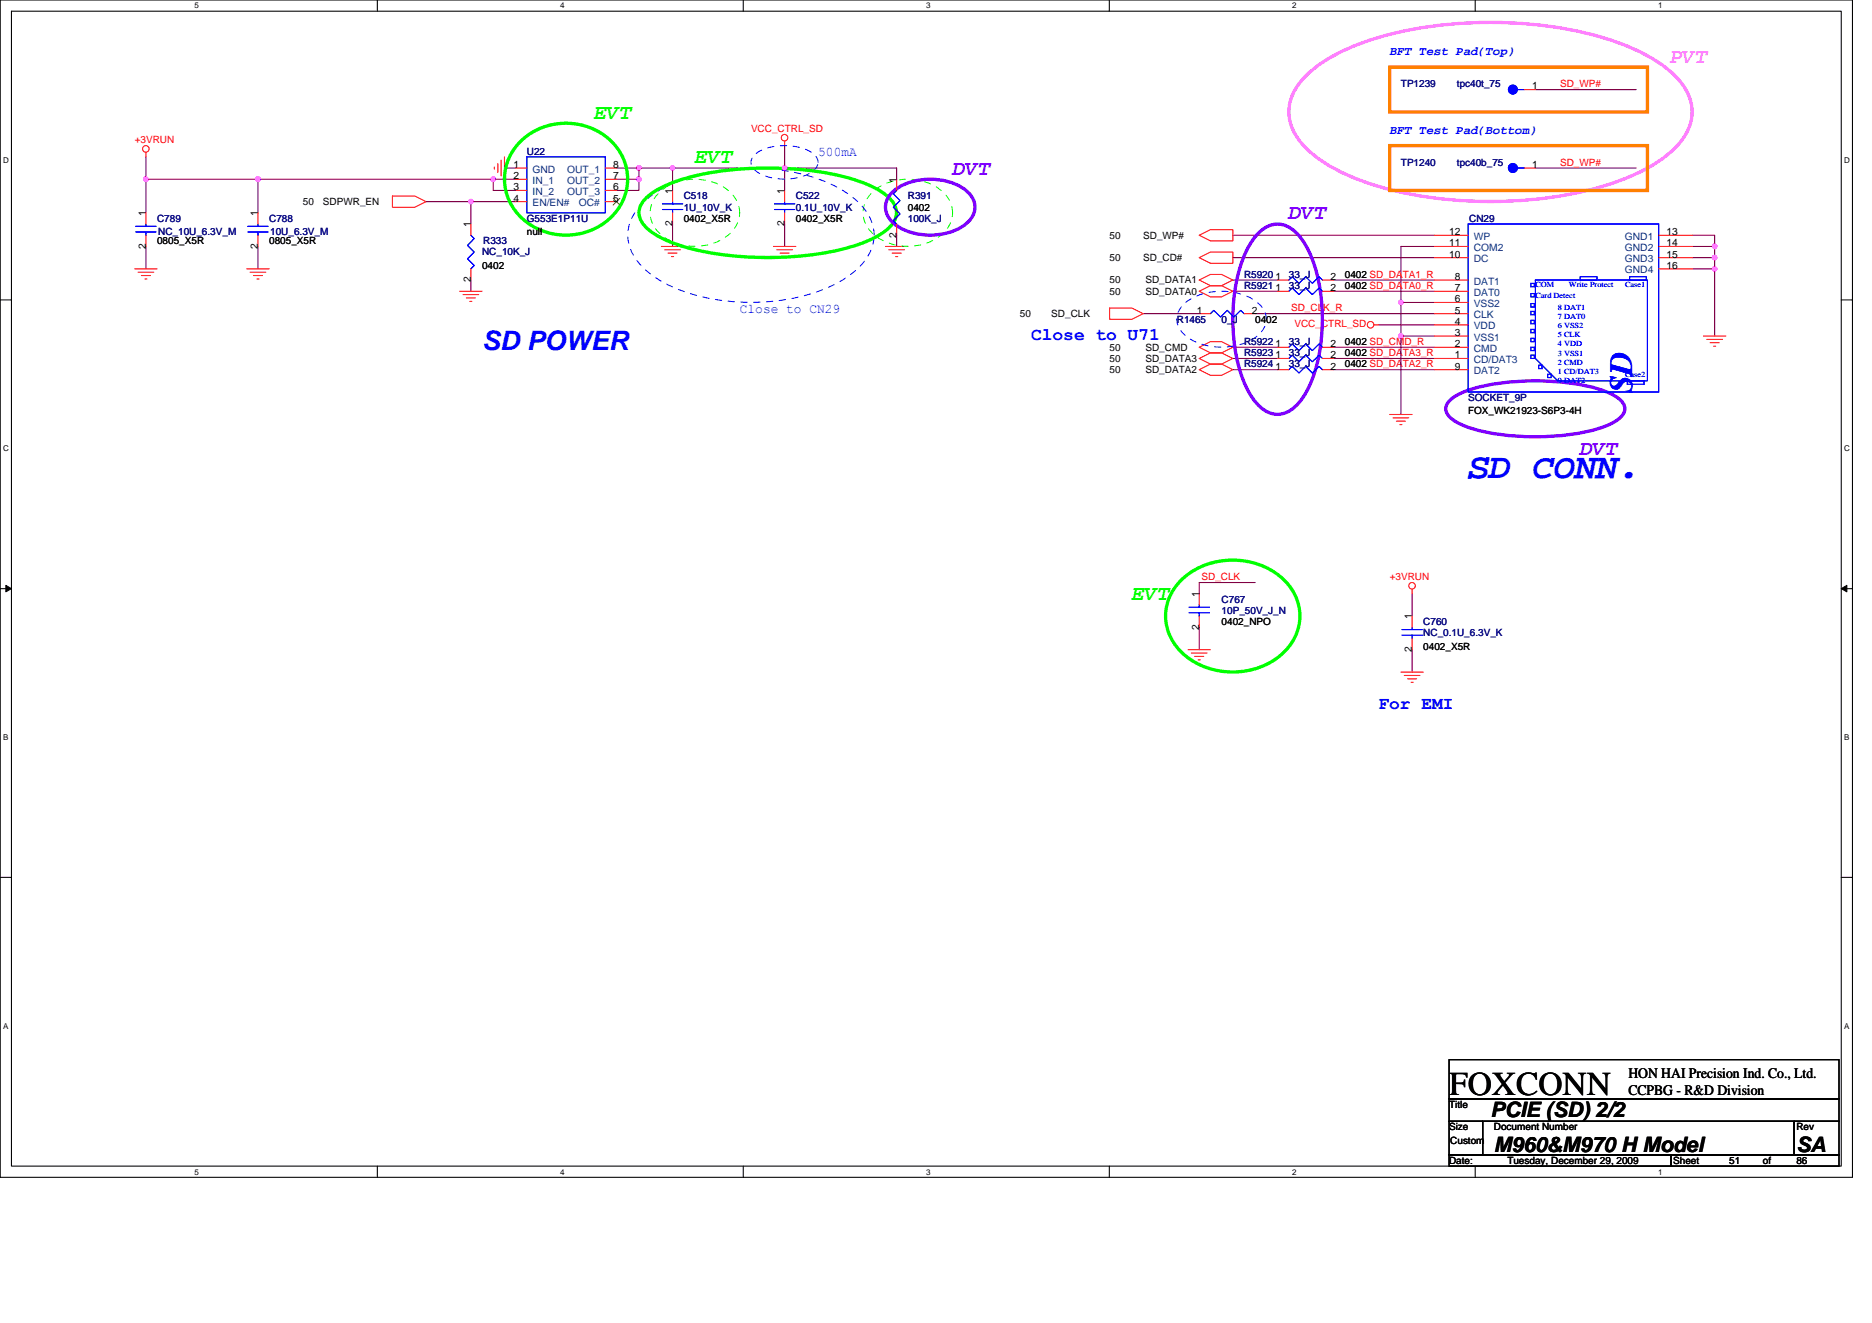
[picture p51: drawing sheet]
<svg xmlns="http://www.w3.org/2000/svg" width="297mm" height="210mm" viewBox="0 0 297 210" stroke-linecap="round" stroke-linejoin="round" font-family="sans-serif">
<defs><g id="words">
<text font-size="5.7" fill="#00f" x="233" y="75.8">SD CONN.</text>
<text font-size="5.3" x="229.9" y="173.8">FOXCONN</text>
<text font-size="5.1" fill="#00f" x="259" y="62.4" transform="rotate(-90 259 62.4)">SD</text>
<text font-size="4.3" fill="#00f" x="76.5" y="55.5">SD POWER</text>
<text font-size="3.4" fill="#ff80ff" x="265" y="9.9">PVT</text>
<g font-size="3.4" fill="#0f0">
<text x="94.3" y="18.8">EVT</text>
<text x="110.3" y="25.9">EVT</text>
<text x="179.6" y="95.3">EVT</text>
</g>
<g font-size="3.4" fill="#8000ff">
<text x="151.2" y="27.7">DVT</text>
<text x="204.5" y="34.8">DVT</text>
<text x="250.7" y="72.2">DVT</text>
</g>
<g font-size="3.4">
<text x="236.5" y="177.4">PCIE (SD) 2/2</text>
<text x="237" y="182.9">M960&amp;M970 H Model</text>
<text x="285" y="182.9">SA</text>
</g>
<g font-size="2.8" fill="#00f">
<text x="163.6" y="53.9">Close to U71</text>
<text x="218.7" y="112.6">For EMI</text>
</g>
<g font-size="2.3">
<text x="258.4" y="171.1">HON HAI Precision Ind. Co., Ltd.</text>
<text x="258.4" y="173.8">CCPBG - R&amp;D Division</text>
</g>
<g font-size="2.1" fill="#00f">
<text x="129.8" y="24.8">500mA</text>
<text x="117.4" y="49.7">Close to CN29</text>
</g>
<g font-size="1.9" fill="#00f">
<text x="220.5" y="8.8">BFT Test Pad(Top)</text>
<text x="220.5" y="21.2">BFT Test Pad(Bottom)</text>
</g>
<g font-size="1.6" fill="#000080">
<text x="222.3" y="13.9">TP1239</text>
<text x="231.2" y="13.9">tpc40t_75</text>
<text x="83.6" y="24.5">U22</text>
<text x="222.3" y="26.3">TP1240</text>
<text x="231.2" y="26.3">tpc40b_75</text>
<text x="24.9" y="35.2">C789</text>
<text x="42.7" y="35.2">C788</text>
<text x="83.6" y="35.2">G553E1P11U</text>
<text x="108.5" y="31.6">C518</text>
<text x="108.5" y="33.4">1U_10V_K</text>
<text x="126.3" y="31.6">C522</text>
<text x="126.3" y="33.4">0.1U_10V_K</text>
<text x="144.1" y="31.6">R391</text>
<text x="144.1" y="35.2">100K_J</text>
<text x="233.1" y="35.2">CN29</text>
<text x="25.1" y="37.3">NC_10U_6.3V_M</text>
<text x="42.9" y="37.3">10U_6.3V_M</text>
<text x="76.5" y="40.5">NC_10K_J</text>
<text x="76.7" y="38.8">R333</text>
<text x="197.4" y="44.1">R5920</text>
<text x="197.4" y="45.9">R5921</text>
<text x="204.5" y="44.1">33_J</text>
<text x="204.5" y="45.9">33_J</text>
<text x="186.7" y="51.2">R1465</text>
<text x="193.8" y="51.2">0_J</text>
<text x="197.4" y="54.8">R5922</text>
<text x="197.4" y="56.5">R5923</text>
<text x="197.4" y="58.3">R5924</text>
<text x="204.5" y="54.8">33_J</text>
<text x="204.5" y="56.5">33_J</text>
<text x="204.5" y="58.3">33_J</text>
<text x="233" y="63.6">SOCKET_9P</text>
<text x="193.8" y="95.7">C767</text>
<text x="193.8" y="97.4">10P_50V_J_N</text>
<text x="225.8" y="99.2">C760</text>
<text x="225.8" y="101">NC_0.1U_6.3V_K</text>
</g>
<g font-size="1.6">
<text x="243.1" y="14.2">1</text>
<text x="81.5" y="26.6">1</text>
<text x="81.5" y="28.4">2</text>
<text x="97.3" y="26.6">8</text>
<text x="97.3" y="28.4">7</text>
<text x="142.3" y="29" transform="rotate(-90 142.3 29)">1</text>
<text x="243.1" y="26.6">1</text>
<text x="23.1" y="34.3" transform="rotate(-90 23.1 34.3)">1</text>
<text x="40.9" y="34.3" transform="rotate(-90 40.9 34.3)">1</text>
<text x="48" y="32.5">50</text>
<text x="51.2" y="32.5">SDPWR_EN</text>
<text x="81.5" y="30.2">3</text>
<text x="81.5" y="32">4</text>
<text x="97.3" y="32">5</text>
<text x="97.3" y="30.2">6</text>
<text x="106.7" y="35.9" transform="rotate(-90 106.7 35.9)">2</text>
<text x="106.7" y="30.8" transform="rotate(-90 106.7 30.8)">1</text>
<text x="108.5" y="35.2">0402_X5R</text>
<text x="124.5" y="35.9" transform="rotate(-90 124.5 35.9)">2</text>
<text x="124.5" y="30.8" transform="rotate(-90 124.5 30.8)">1</text>
<text x="126.3" y="35.2">0402_X5R</text>
<text x="144.1" y="33.4">0402</text>
<text x="23.1" y="39.5" transform="rotate(-90 23.1 39.5)">2</text>
<text x="24.9" y="38.8">0805_X5R</text>
<text x="40.9" y="39.5" transform="rotate(-90 40.9 39.5)">2</text>
<text x="42.7" y="38.8">0805_X5R</text>
<text x="74.7" y="36.1" transform="rotate(-90 74.7 36.1)">1</text>
<text x="83.6" y="37.3">null</text>
<text x="142.3" y="37.7" transform="rotate(-90 142.3 37.7)">2</text>
<text x="176.1" y="41.4">50</text>
<text x="176.1" y="37.9">50</text>
<text x="181.4" y="41.4">SD_CD#</text>
<text x="181.4" y="37.9">SD_WP#</text>
<text x="229.9" y="37.3">12</text>
<text x="229.9" y="40.9">10</text>
<text x="229.9" y="39.1">11</text>
<text x="264.4" y="39.1">14</text>
<text x="264.4" y="37.3">13</text>
<text x="264.4" y="40.9">15</text>
<text x="74.7" y="44.8" transform="rotate(-90 74.7 44.8)">2</text>
<text x="76.5" y="42.7">0402</text>
<text x="176.1" y="46.8">50</text>
<text x="176.1" y="45">50</text>
<text x="181.8" y="46.8">SD_DATA0</text>
<text x="181.8" y="45">SD_DATA1</text>
<text x="202.4" y="44.4">1</text>
<text x="202.4" y="46.2">1</text>
<text x="211.1" y="44.4">2</text>
<text x="211.1" y="46.2">2</text>
<text x="213.4" y="44.1">0402 SD_DATA1_R</text>
<text x="213.4" y="45.9">0402 SD_DATA0_R</text>
<text x="230.8" y="48">6</text>
<text x="230.8" y="46.2">7</text>
<text x="230.8" y="44.4">8</text>
<text x="264.4" y="42.7">16</text>
<text x="161.8" y="50.3">50</text>
<text x="166.8" y="50.3">SD_CLK</text>
<text x="189.9" y="49.8">1</text>
<text x="198.6" y="49.8">2</text>
<text x="199.2" y="51.2">0402</text>
<text x="230.8" y="53.3">3</text>
<text x="230.8" y="51.5">4</text>
<text x="230.8" y="49.8">5</text>
<text x="176.1" y="59.2">50</text>
<text x="176.1" y="57.4">50</text>
<text x="176.1" y="55.6">50</text>
<text x="181.8" y="59.2">SD_DATA2</text>
<text x="181.8" y="57.4">SD_DATA3</text>
<text x="181.8" y="55.6">SD_CMD</text>
<text x="202.4" y="55.1">1</text>
<text x="202.4" y="56.9">1</text>
<text x="202.4" y="58.7">1</text>
<text x="211.1" y="55.1">2</text>
<text x="211.1" y="56.9">2</text>
<text x="211.1" y="58.7">2</text>
<text x="213.4" y="54.8">0402 SD_CMD_R</text>
<text x="213.4" y="56.5">0402 SD_DATA3_R</text>
<text x="213.4" y="58.3">0402 SD_DATA2_R</text>
<text x="230.8" y="56.9">1</text>
<text x="230.8" y="55.1">2</text>
<text x="230.8" y="58.7">9</text>
<text x="233" y="65.8">FOX_WK21923-S6P3-4H</text>
<text x="190.3" y="94.8" transform="rotate(-90 190.3 94.8)">1</text>
<text x="190.3" y="99.9" transform="rotate(-90 190.3 99.9)">2</text>
<text x="193.8" y="99.2">0402_NPO</text>
<text x="224" y="98.3" transform="rotate(-90 224 98.3)">1</text>
<text x="224" y="103.5" transform="rotate(-90 224 103.5)">2</text>
<text x="225.8" y="103.1">0402_X5R</text>
<text x="229.9" y="175.8">Title</text>
<text x="229.9" y="179.4">Size</text>
<text x="237" y="179.4">Document Number</text>
<text x="285" y="179.4">Rev</text>
<text x="229.9" y="184.7">Date:</text>
<text x="230.1" y="181.5">Custom</text>
<text x="239.2" y="184.7">Tuesday, December 29, 2009</text>
<text x="265.5" y="184.7">Sheet</text>
<text x="274.4" y="184.7">51</text>
<text x="279.7" y="184.7">of</text>
<text x="285" y="184.7">86</text>
</g>
<g font-size="1.6" fill="#f00">
<text x="247.5" y="13.9">SD_WP#</text>
<text x="21.4" y="22.8">+3VRUN</text>
<text x="119.2" y="21">VCC_CTRL_SD</text>
<text x="247.5" y="26.3">SD_WP#</text>
<text x="204.9" y="49.4">SD_CLK_R</text>
<text x="205.4" y="51.9">VCC_CTRL_SD</text>
<text x="190.6" y="92.1">SD_CLK</text>
<text x="220.5" y="92.1">+3VRUN</text>
</g>
<g font-size="1.6" fill="#004080">
<text x="84.5" y="27.4">GND</text>
<text x="84.5" y="29.2">IN_1</text>
<text x="90" y="27.4">OUT_1</text>
<text x="90" y="29.2">OUT_2</text>
<text x="84.5" y="30.9">IN_2</text>
<text x="84.5" y="32.7">EN/EN#</text>
<text x="90" y="30.9">OUT_3</text>
<text x="91.9" y="32.7">OC#</text>
<text x="233.8" y="38.1">WP</text>
<text x="233.8" y="41.6">DC</text>
<text x="233.8" y="39.8">COM2</text>
<text x="257.8" y="39.8">GND2</text>
<text x="257.8" y="38.1">GND1</text>
<text x="257.8" y="41.6">GND3</text>
<text x="233.8" y="46.9">DAT0</text>
<text x="233.8" y="45.2">DAT1</text>
<text x="257.8" y="43.4">GND4</text>
<text x="233.8" y="52.3">VDD</text>
<text x="233.8" y="50.5">CLK</text>
<text x="233.8" y="48.7">VSS2</text>
<text x="233.8" y="57.6">CD/DAT3</text>
<text x="233.8" y="55.8">CMD</text>
<text x="233.8" y="54.1">VSS1</text>
<text x="233.8" y="59.4">DAT2</text>
</g>
<g font-size="1.3">
<text x="30.8" y="1.3">5</text>
<text x="88.9" y="1.3">4</text>
<text x="147" y="1.3">3</text>
<text x="205" y="1.3">2</text>
<text x="263.1" y="1.3">1</text>
<text x=".5" y="25.8">D</text>
<text x="292.6" y="25.8">D</text>
<text x=".5" y="71.6">C</text>
<text x="292.6" y="71.6">C</text>
<text x=".5" y="117.5">B</text>
<text x="292.6" y="117.5">B</text>
<text x=".5" y="163.3">A</text>
<text x="292.6" y="163.3">A</text>
<text x="30.8" y="186.4">5</text>
<text x="88.9" y="186.4">4</text>
<text x="147" y="186.4">3</text>
<text x="205" y="186.4">2</text>
<text x="263.1" y="186.4">1</text>
</g>
<g font-size="1.2" fill="#00f">
<text x="243.6" y="47.3">Card Detect</text>
<text x="243.6" y="45.6">COM</text>
<text x="249" y="45.6">Write Protect</text>
<text x="257.8" y="45.6">Case1</text>
<text x="247.2" y="49.1">8 DAT1</text>
<text x="247.2" y="50.6">7 DAT0</text>
<text x="247.2" y="52">6 VSS2</text>
<text x="247.2" y="53.5">5 CLK</text>
<text x="247.2" y="55">4 VDD</text>
<text x="247.2" y="56.4">3 VSS1</text>
<text x="247.2" y="57.9">2 CMD</text>
<text x="247.2" y="59.4">1 CD/DAT3</text>
<text x="257.8" y="59.8">Case2</text>
<text x="247.2" y="60.8">9 DAT2</text>
</g>
</g></defs>
<path d="M0 0h293.9v186.9h-293.9zM1.8 1.8h290.4v183.3h-290.4z" fill="none" stroke="#000" stroke-width=".17"/>
<g fill="#fff">
<path d="M30.8 .2h.7v1.4h-.7z"/>
<path d="M30.8 185.3h.7v1.4h-.7z"/>
</g>
<path d="M59.9 0v1.8M59.9 185.1v1.8" fill="none" stroke="#000" stroke-width=".17"/>
<g fill="#fff">
<path d="M88.9 .2h.7v1.4h-.7z"/>
<path d="M88.9 185.3h.7v1.4h-.7z"/>
</g>
<path d="M117.9 0v1.8M117.9 185.1v1.8" fill="none" stroke="#000" stroke-width=".17"/>
<g fill="#fff">
<path d="M147 .2h.7v1.4h-.7z"/>
<path d="M147 185.3h.7v1.4h-.7z"/>
</g>
<path d="M176 0v1.8M176 185.1v1.8" fill="none" stroke="#000" stroke-width=".17"/>
<g fill="#fff">
<path d="M205 .2h.7v1.4h-.7z"/>
<path d="M205 185.3h.7v1.4h-.7z"/>
</g>
<path d="M234.1 0v1.8M234.1 185.1v1.8" fill="none" stroke="#000" stroke-width=".17"/>
<g fill="#fff">
<path d="M263.1 .2h.7v1.4h-.7z"/>
<path d="M263.1 185.3h.7v1.4h-.7z"/>
<path d="M.5 24.7h.9v1.4h-.9z"/>
<path d="M292.6 24.7h.9v1.4h-.9z"/>
<path d="M.5 70.5h.9v1.4h-.9z"/>
<path d="M292.6 70.5h.9v1.4h-.9z"/>
</g>
<path d="M0 47.6h1.8M292.2 47.6h1.7" fill="none" stroke="#000" stroke-width=".17"/>
<g fill="#fff">
<path d="M.5 116.3h.8v1.5h-.8z"/>
<path d="M292.6 116.3h.9v1.5h-.9z"/>
</g>
<path d="M0 93.4h1.8M292.2 93.4h1.7" fill="none" stroke="#000" stroke-width=".17"/>
<path d="M.9 92.9l.9 .5-.9 .5zM292.2 93.4l.8-.5v1z" fill="#000" stroke="#000" stroke-width=".16"/>
<g fill="#fff">
<path d="M.5 162.2h.8v1.4h-.8z"/>
<path d="M292.6 162.2h.9v1.4h-.9z"/>
</g>
<path d="M0 139.3h1.8M292.2 139.3h1.7M229.9 168.2h61.9v6.2h-61.9zM229.9 174.4h61.9v3.6h-61.9zM229.9 178h5.4v5.3h-5.4zM235.3 178h49.4v5.3h-49.4zM284.7 178h7.1v5.3h-7.1zM229.9 183.3h35.2v1.8h-35.2zM265.1 183.3h26.7v1.8h-26.7z" fill="none" stroke="#000" stroke-width=".17"/>
<g fill="none" stroke="#800040" stroke-width=".17">
<path d="M243.6 14.2h16M23.2 39.1v3.6M23.2 24.9v8.9M23.2 28.4h17.7M40.9 39.1v3.6M40.9 28.4v5.4M40.9 28.4h37.4M67.6 32h7.1M74.7 32v3.6M74.7 32h7.1M78.3 28.4v1.8h3.5M78.3 28.4h3.5"/>
<path d="M80 26.7h1.8M97.8 26.7h3.6M97.8 28.4h3.6M101.4 26.7v1.7M101.4 28.4v1.8h-3.6M101.4 26.7h5.3v3.5M106.7 26.7h17.8v3.5M106.7 35.6v3.5M124.5 23.1v3.6h17.8v1.7M124.5 35.6v3.5M142.3 37.3v1.8M195.6 37.3h32"/>
<path d="M227.6 39.1h-5.3v8.9M243.6 26.7h16M268.5 37.3h3.6v1.8M268.5 39.1h3.6v1.8M74.7 44.4v1.8M181.4 49.8h8.9M195.6 40.9h32M195.6 55.1h7.1M195.6 56.9h7.1M195.6 58.7h7.1M195.6 44.4h7.1M195.6 46.2h7.1"/>
<path d="M199.2 49.8h28.4M211.6 55.1h16M211.6 56.9h16M211.6 58.7h16M211.6 44.4h16M211.6 46.2h16M218.7 51.6h8.9M227.6 48h-5.3v5.3M227.6 53.3h-5.3v12.5M268.5 40.9h3.6M268.5 42.7h3.6M272.1 40.9v1.8"/>
<path d="M272.1 42.7v10.6M190.3 99.6v3.5M199.2 92.5h-8.9v1.7M224.1 94.2v3.6M224.1 103.1v3.6"/>
</g>
<g fill="#f0f" stroke="#f0f" stroke-width=".17">
<circle cx="74.7" cy="32" r=".35"/>
<circle cx="40.9" cy="28.4" r=".35"/>
<circle cx="23.1" cy="28.4" r=".35"/>
<circle cx="78.3" cy="28.4" r=".35"/>
<circle cx="124.5" cy="26.7" r=".35"/>
<circle cx="106.7" cy="26.7" r=".35"/>
<circle cx="101.4" cy="26.7" r=".35"/>
<circle cx="272.1" cy="42.7" r=".35"/>
<circle cx="272.1" cy="40.9" r=".35"/>
<circle cx="272.1" cy="39.1" r=".35"/>
<circle cx="222.3" cy="48" r=".35"/>
<circle cx="222.3" cy="53.3" r=".35"/>
<circle cx="101.4" cy="28.4" r=".35"/>
</g>
<g fill="none" stroke="#f00" stroke-width=".17">
<path d="M241.8 14.2h1.8M23.2 33.8v1.8M23.2 37.3v1.8M23.2 24.2v.7M40.9 33.8v1.8M40.9 37.3v1.8M62.3 31.1h3.5l1.8 .9-1.8 .9h-3.5zM74.7 35.6v1.7M78.4 26.5v.3M79 26v1.4M79.5 25.4v2.5M80 24.9v3.5"/>
<path d="M81.8 26.7h1.8M81.8 28.4h1.8M81.8 30.2h1.8M81.8 32h1.8M96.1 26.7h1.7M96.1 28.4h1.7M96.1 30.2h1.7M96.1 32h1.7M104.9 39.1h3.6M105.5 39.6h2.5M106.7 30.2v1.8M106.7 33.8v1.8"/>
<path d="M122.7 39.1h3.6M123.3 39.6h2.4M124.5 22.4v.7M124.5 30.2v1.8M124.5 33.8v1.8M140.5 39.1h3.6M141 39.6h2.5M142.3 28.4v1.8M142.3 35.6v1.7M190.3 37.3l1.8-.9h3.5v1.8h-3.5zM227.6 39.1h5.4M227.6 37.3h5.4"/>
<path d="M241.8 26.7h1.8M263.2 39.1h5.3M263.2 37.3h5.3M21.4 42.7h3.5M21.9 43.2h2.5M22.4 43.7h1.5M23 44.3h.3M39.2 42.7h3.5M39.7 43.2h2.5M40.2 43.7h1.5M40.8 44.3h.3M72.9 46.2h3.6"/>
<path d="M73.5 46.8h2.5M74 47.3h1.4M74.5 47.8h.4M74.7 42.7v1.7M106 40.2h1.4M106.5 40.7h.4M123.8 40.2h1.4M124.3 40.7h.4M141.6 40.2h1.4M142.1 40.7h.3M176.1 48.9h3.5l1.8 .9-1.8 .9h-3.5zM190.3 49.8h1.8"/>
<path d="M190.3 46.2l1.8-.9h1.7l1.8 .9-1.8 .9h-1.7zM190.3 44.4l1.8-.8h1.7l1.8 .8-1.8 .9h-1.7zM190.3 58.7l1.8-.9h1.7l1.8 .9-1.8 .9h-1.7zM190.3 56.9l1.8-.9h1.7l1.8 .9-1.8 .9h-1.7zM190.3 40.9l1.8-.9h3.5v1.8h-3.5zM190.3 55.1l1.8-.9h1.7l1.8 .9-1.8 .9h-1.7zM197.4 49.8h1.8M202.7 44.4h1.8M202.7 46.2h1.8M202.7 56.9h1.8M202.7 55.1h1.8M202.7 58.7h1.8"/>
<path d="M209.8 44.4h1.8M209.8 46.2h1.8M209.8 56.9h1.8M209.8 55.1h1.8M209.8 58.7h1.8M218 51.6h.7M227.6 44.4h5.4M227.6 46.2h5.4M227.6 56.9h5.4M227.6 55.1h5.4M227.6 53.3h5.4M227.6 51.6h5.4"/>
<path d="M227.6 49.8h5.4M227.6 48h5.4M227.6 58.7h5.4M227.6 40.9h5.4M263.2 40.9h5.3M263.2 42.7h5.3M270.3 53.3h3.6M270.8 53.9h2.5M271.4 54.4h1.4M271.9 54.9h.3M220.5 65.8h3.6M221 66.3h2.5"/>
<path d="M221.6 66.8h1.4M222.1 67.4h.4M190.3 94.2v1.8M190.3 97.8v1.8M224.1 93.5v.7M224.1 97.8v1.8M188.5 103.1h3.6M189 103.7h2.5M189.6 104.2h1.4M190.1 104.7h.4M222.3 106.7h3.5M222.8 107.2h2.5"/>
<path d="M223.3 107.7h1.5M223.9 108.3h.3M224.1 101.3v1.8"/>
<circle cx="23.1" cy="23.6" r=".52"/>
<circle cx="124.5" cy="21.9" r=".52"/>
<circle cx="217.5" cy="51.6" r=".52"/>
<circle cx="224.1" cy="93" r=".52"/>
</g>
<path d="M104.5 30.6a8.6 8.6 0 0 1 11.5 0 4.4 4.4 0 0 1-.7 6.9 8.7 8.7 0 0 1-10.8-.6 4.3 4.3 0 0 1 0-6.3zM138.3 30.6a8.6 8.6 0 0 1 11.5 0 4.4 4.4 0 0 1-.7 6.9 8.7 8.7 0 0 1-10.8-.6 4.3 4.3 0 0 1 0-6.3z" fill="none" stroke="#0f0" stroke-width=".16" stroke-dasharray="1 1 1 1 1 1 1 1"/>
<path d="M102 32.2a21.3 21.3 0 0 1 11.3-5.1 33 33 0 0 1 18.3 2 13.3 13.3 0 0 1 6.2 5 6.5 6.5 0 0 1-1.5 8.3 21.3 21.3 0 0 1-11.3 5.1 32.9 32.9 0 0 1-18.3-2 13.3 13.3 0 0 1-6.2-5 6.5 6.5 0 0 1 1.5-8.3zM119.6 24.7a6.7 6.7 0 0 1 4.9-1.6 6.8 6.8 0 0 1 4.9 1.6 1.59 1.59 0 0 1-.5 2.5 8.8 8.8 0 0 1-8.8 0 1.65 1.65 0 0 1-.5-2.5zM188.1 48a10 10 0 0 1 11.5 0 3.2 3.2 0 0 1 0 5.3 9.9 9.9 0 0 1-11.5 0 3.2 3.2 0 0 1 0-5.3z" fill="none" stroke="#00f" stroke-width=".16" stroke-dasharray="1 1 1 1 1 1 1 1"/>
<path d="M82.5 22.5a10.3 10.3 0 0 1 15.9 1.8 8.5 8.5 0 0 1-4 12 10.1 10.1 0 0 1-13.7-4.7 8.3 8.3 0 0 1 1.8-9.1zM102.4 31.5a15.9 15.9 0 0 1 7.3-3.5 53 53 0 0 1 25.8 .5 14.6 14.6 0 0 1 5.7 3 2.93 2.93 0 0 1 0 4.5 16 16 0 0 1-7.3 3.5 52.7 52.7 0 0 1-25.8-.5 11.5 11.5 0 0 1-6.2-3.7 2.84 2.84 0 0 1 .5-3.8zM187.6 91.9a12.1 12.1 0 0 1 16.8 .8 7.9 7.9 0 0 1-1.7 11.7 12 12 0 0 1-15.8-1.6 7.8 7.8 0 0 1 .7-10.9z" fill="none" stroke="#0f0" stroke-width=".53"/>
<path d="M141.9 30.3a10 10 0 0 1 11.4 0 3.2 3.2 0 0 1 0 5.2 9.9 9.9 0 0 1-11.4 0 3.2 3.2 0 0 1 0-5.2zM199.6 37.1a3.9 3.9 0 0 1 6.2 0 17.9 17.9 0 0 1 3.8 10.1 26.3 26.3 0 0 1-2.4 15.2 5.6 5.6 0 0 1-4.5 3.4 5.6 5.6 0 0 1-4.4-3.4 26.4 26.4 0 0 1-2.5-15.2 18 18 0 0 1 3.8-10.1zM229.8 63.8a10.6 10.6 0 0 1 5.7-2.6 39.8 39.8 0 0 1 18.7 .7 6 6 0 0 1 3.5 2.4 1.85 1.85 0 0 1-.8 2.2 15.2 15.2 0 0 1-6.6 2.3 39.6 39.6 0 0 1-17.3-1 6 6 0 0 1-3.5-2.4l-.1-.5 .1-.6z" fill="none" stroke="#8000ff" stroke-width=".53"/>
<path d="M207 12.2a24.9 24.9 0 0 1 10.6-5.9 66.6 66.6 0 0 1 37.8 0 26.5 26.5 0 0 1 10.6 5.9 7.3 7.3 0 0 1 0 11.1 25 25 0 0 1-10.6 5.9 66.4 66.4 0 0 1-37.8 0 26.4 26.4 0 0 1-10.6-5.9 7.4 7.4 0 0 1 0-11.1z" fill="none" stroke="#ff80ff" stroke-width=".53"/>
<path d="M220.5 10.7h40.9v7.1h-40.9zM220.5 23.1h40.9v7.1h-40.9z" fill="none" stroke="#ff8000" stroke-width=".53"/>
<g fill="#00f" stroke="#00f" stroke-width=".17">
<circle cx="240.1" cy="26.7" r=".71"/>
<circle cx="240.1" cy="14.2" r=".71"/>
</g>
<g fill="none" stroke="#00f" stroke-width=".17">
<path d="M240.8 14.2h1M21.5 36.8h3.3M21.5 35.9h3.3M23.2 35.6v.3M23.2 36.8v.5M39.3 36.8h3.2M39.3 35.9h3.2M40.9 35.6v.3M40.9 36.8v.5M74.7 37.3l.5 .6-1 1 1 1.1-1 1.1 1 1-.5 .6M83.6 24.9h12.5v8.9h-12.5zM105.1 33.3h3.2"/>
<path d="M105.1 32.4h3.2M106.7 32v.4M106.7 33.3v.5M122.9 33.3h3.2M122.9 32.4h3.2M124.5 32v.4M124.5 33.3v.5M142.3 30.2l-.6 .6 1.1 1-1.1 1.1 1.1 1.1-1.1 1 .6 .6M233 35.6h30.2v26.6h-30.2zM240.8 26.7h1M192.1 49.8l.5-.5 1.1 1 1-1 1.1 1 1.1-1 .5 .5M204.5 44.4l.5-.5 1.1 1.1 1.1-1.1 1 1.1 1.1-1.1 .5 .5"/>
<path d="M204.5 46.2l.5-.5 1.1 1.1 1.1-1.1 1 1.1 1.1-1.1 .5 .5M204.5 55.1l.5-.5 1.1 1 1.1-1 1 1 1.1-1 .5 .5M204.5 56.9l.5-.5 1.1 1 1.1-1 1 1 1.1-1 .5 .5M204.5 58.7l.5-.6 1.1 1.1 1.1-1.1 1 1.1 1.1-1.1 .5 .6M242.9 45h.6v.5h-.6zM242.9 46.6h.6v.5h-.6zM242.9 48.2h.6v.5h-.6zM242.9 49.4h.6v.6h-.6zM242.9 50.8h.6v.6h-.6zM242.9 52.3h.6v.5h-.6zM242.9 53.7h.6v.5h-.6zM242.9 55.1h.6v.5h-.6z"/>
<path d="M242.9 56.4h.6v.5h-.6zM243.6 44.4h17.8v16.1h-14.2l-3.6-3.6zM244.2 58h.5v.5h-.5zM245.6 59.4h.5v.5h-.5zM250.7 43.9h2.7v.5h-2.7zM258.6 43.9h2.6v.5h-2.6zM258.2 60.5h2.7v.5h-2.7zM188.7 97.3h3.2M188.7 96.4h3.2M190.3 96v.4M190.3 97.3v.5M222.5 99.9h3.2"/>
<path d="M224.1 99.6v.3M222.5 100.8h3.2M224.1 100.8v.5"/>
</g>
<path d="M97.3 31.5l1.1 1.1M98.4 31.5l-1.1 1.1" fill="none" stroke="#804000" stroke-width=".16"/>
<use href="#words"/>
</svg>
